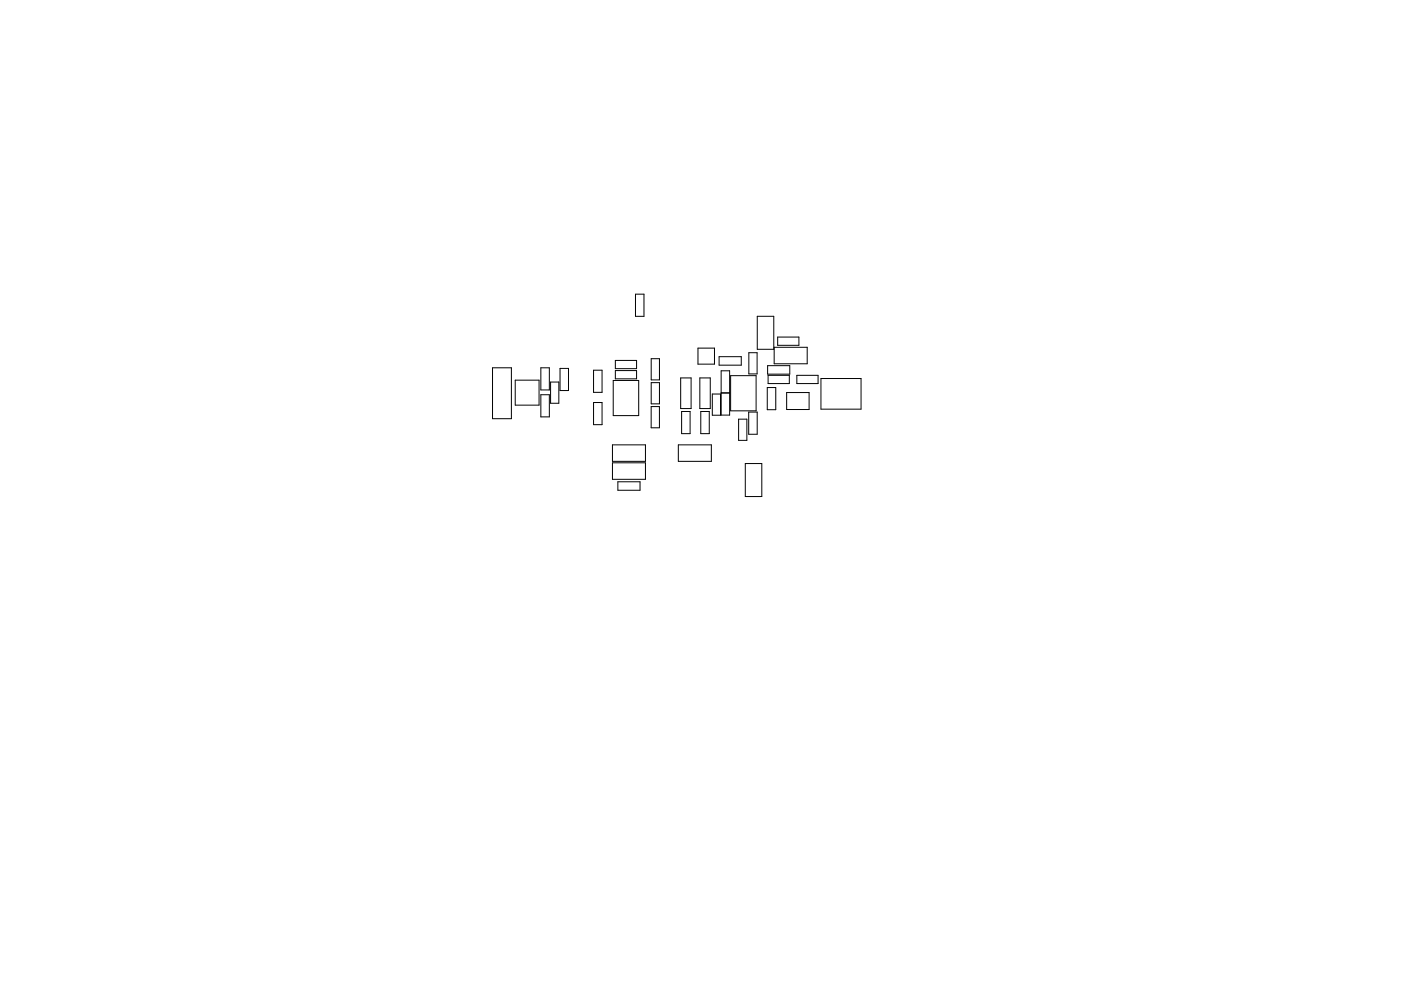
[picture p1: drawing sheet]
<svg xmlns="http://www.w3.org/2000/svg" width="297mm" height="210mm" viewBox="0 0 297 210" stroke-linecap="round" stroke-linejoin="round" font-family="sans-serif">
<g fill="none" stroke="#000" stroke-width=".21">
<path d="M104.4 78h4v10.8h-4zM114.7 78h1.8v4.7h-1.8zM118.7 78.2h1.8v4.7h-1.8zM125.8 78.5h1.8v4.7h-1.8zM130.5 76.5h4.5v1.7h-4.5zM130.5 78.6h4.5v1.8h-4.5zM134.7 62.4h1.8v4.7h-1.8zM138.1 76.1h1.7v4.5h-1.7zM148 73.9h3.5v3.4h-3.5zM152.5 75.7h4.7v1.8h-4.7zM152.9 78.7h1.8v9.4h-1.8zM154.9 79.7h5.4v7.5h-5.4z"/>
<path d="M158.8 74.8h1.7v4.5h-1.7zM160.6 67.1h3.5v7h-3.5zM162.7 77.6h4.8v1.8h-4.8zM162.9 79.6h4.4v1.8h-4.4zM164.1 73.7h7v3.5h-7zM164.9 71.5h4.5v1.8h-4.5zM168.9 79.6h4.5v1.8h-4.5zM109.2 80.7h5.1v5.3h-5.1zM114.7 83.8h1.8v4.7h-1.8zM116.7 81.1h1.8v4.5h-1.8zM125.8 85.4h1.8v4.7h-1.8zM129.8 94.4h7.1v3.5h-7.1z"/>
<path d="M129.8 98.2h7.1v3.5h-7.1zM130 80.7h5.4v7.5h-5.4zM138.1 86.3h1.7v4.5h-1.7zM138.1 81.2h1.7v4.5h-1.7zM143.8 94.4h7v3.5h-7zM144.3 80.2h2.2v6.5h-2.2zM144.5 87.3h1.8v4.7h-1.8zM148.4 80.2h2.2v6.5h-2.2zM148.6 87.3h1.8v4.7h-1.8zM151 83.6h1.8v4.5h-1.8zM152.9 83.4h1.8M156.6 88.9h1.7v4.5h-1.7z"/>
<path d="M158 98.3h3.5v7h-3.5zM158.7 87.4h1.8v4.7h-1.8zM162.7 82.2h1.8v4.7h-1.8zM166.8 83.3h4.7v3.6h-4.7zM174.1 80.3h8.5v6.5h-8.5zM131 102.2h4.7v1.8h-4.7z"/>
</g>
</svg>
